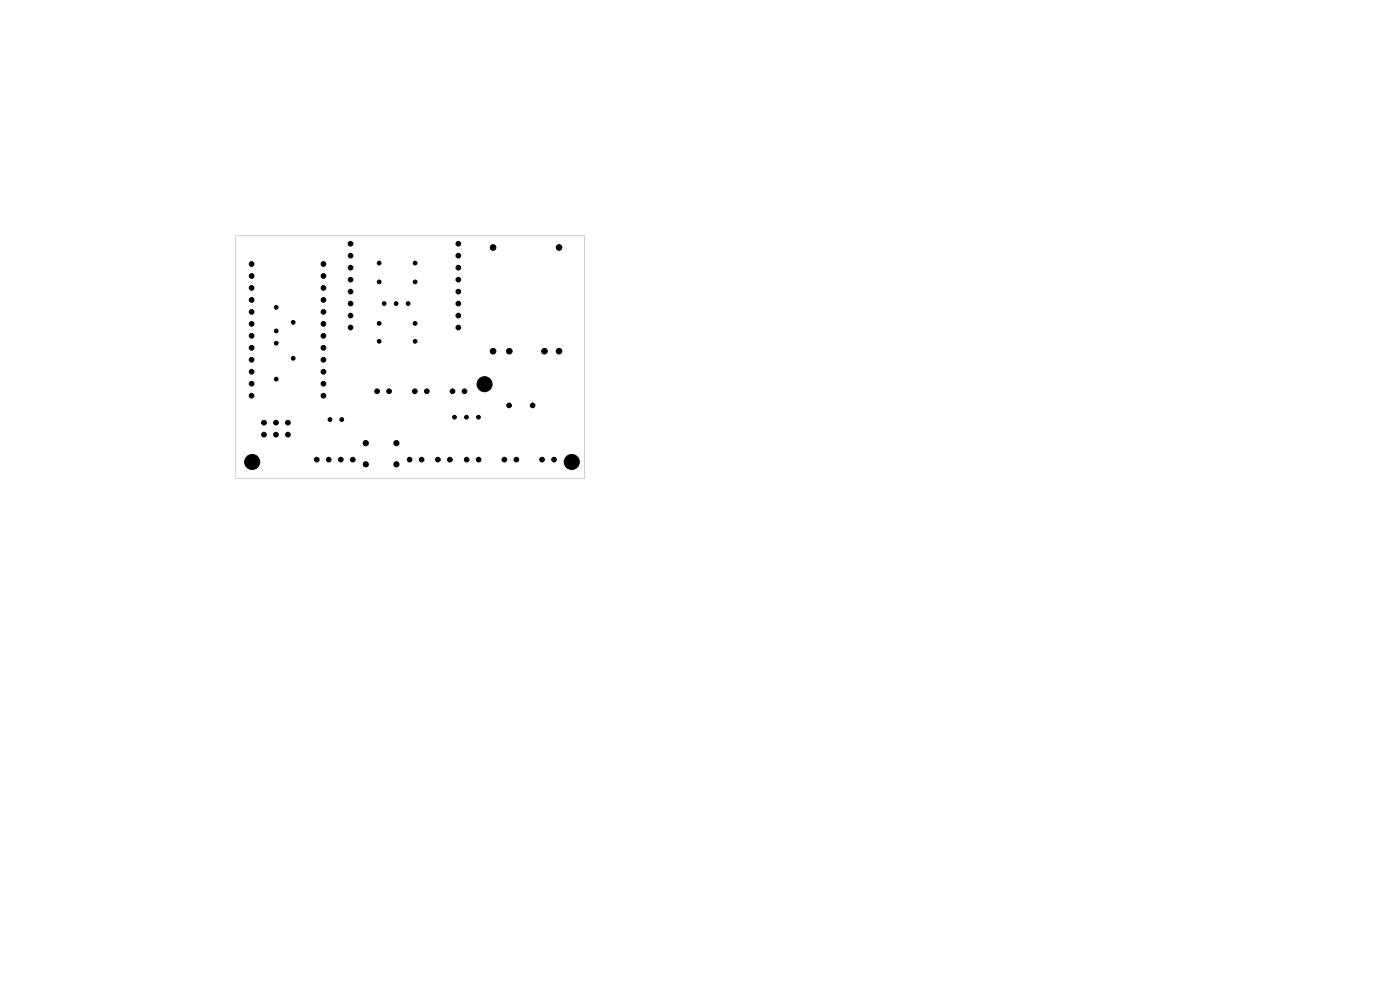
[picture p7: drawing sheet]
<svg xmlns="http://www.w3.org/2000/svg" width="297mm" height="210mm" viewBox="0 0 297 210" stroke-linecap="round" stroke-linejoin="round" font-family="sans-serif">
<path d="M50 50h74v51.5h-74z" fill="none" stroke="#d0d2cd" stroke-width=".21"/>
<g fill="#000" stroke="#000" stroke-width=".21">
<circle cx="53.4" cy="56" r=".5"/>
<circle cx="53.4" cy="58.5" r=".5"/>
<circle cx="68.6" cy="58.5" r=".5"/>
<circle cx="68.6" cy="56" r=".5"/>
<circle cx="74.4" cy="54.2" r=".5"/>
<circle cx="74.4" cy="51.7" r=".5"/>
<circle cx="74.4" cy="56.8" r=".5"/>
<circle cx="74.4" cy="59.3" r=".5"/>
<circle cx="80.4" cy="55.8" r=".4"/>
<circle cx="80.4" cy="59.8" r=".4"/>
<circle cx="88.1" cy="55.8" r=".4"/>
<circle cx="88.1" cy="59.8" r=".4"/>
<circle cx="97.2" cy="51.7" r=".5"/>
<circle cx="97.2" cy="56.8" r=".5"/>
<circle cx="97.2" cy="54.2" r=".5"/>
<circle cx="97.2" cy="59.3" r=".5"/>
<circle cx="104.6" cy="52.5" r=".6"/>
<circle cx="118.6" cy="52.5" r=".6"/>
<circle cx="53.4" cy="76.3" r=".5"/>
<circle cx="53.4" cy="66.2" r=".5"/>
<circle cx="53.4" cy="68.7" r=".5"/>
<circle cx="53.4" cy="71.2" r=".5"/>
<circle cx="53.4" cy="78.9" r=".5"/>
<circle cx="53.4" cy="73.8" r=".5"/>
<circle cx="53.4" cy="61.1" r=".5"/>
<circle cx="53.4" cy="63.6" r=".5"/>
<circle cx="58.6" cy="65.2" r=".4"/>
<circle cx="58.6" cy="72.8" r=".4"/>
<circle cx="58.6" cy="70.2" r=".4"/>
<circle cx="62.2" cy="76" r=".4"/>
<circle cx="62.2" cy="68.4" r=".4"/>
<circle cx="68.6" cy="71.2" r=".5"/>
<circle cx="68.6" cy="66.2" r=".5"/>
<circle cx="68.6" cy="68.7" r=".5"/>
<circle cx="68.6" cy="73.8" r=".5"/>
<circle cx="68.6" cy="63.6" r=".5"/>
<circle cx="68.6" cy="78.9" r=".5"/>
<circle cx="68.6" cy="61.1" r=".5"/>
<circle cx="68.6" cy="76.3" r=".5"/>
<circle cx="74.4" cy="61.9" r=".5"/>
<circle cx="74.4" cy="64.4" r=".5"/>
<circle cx="74.4" cy="69.5" r=".5"/>
<circle cx="74.4" cy="66.9" r=".5"/>
<circle cx="80.4" cy="72.4" r=".4"/>
<circle cx="80.4" cy="68.6" r=".4"/>
<circle cx="81.5" cy="64.4" r=".4"/>
<circle cx="84" cy="64.4" r=".4"/>
<circle cx="86.6" cy="64.4" r=".4"/>
<circle cx="88.1" cy="72.4" r=".4"/>
<circle cx="88.1" cy="68.6" r=".4"/>
<circle cx="97.2" cy="69.5" r=".5"/>
<circle cx="97.2" cy="61.9" r=".5"/>
<circle cx="97.2" cy="66.9" r=".5"/>
<circle cx="97.2" cy="64.4" r=".5"/>
<circle cx="104.6" cy="74.5" r=".6"/>
<circle cx="108" cy="74.5" r=".6"/>
<circle cx="115.5" cy="74.5" r=".6"/>
<circle cx="118.6" cy="74.5" r=".6"/>
<circle cx="53.4" cy="83.9" r=".5"/>
<circle cx="53.4" cy="81.4" r=".5"/>
<circle cx="53.5" cy="98" r="1.6"/>
<circle cx="56" cy="89.7" r=".5"/>
<circle cx="56" cy="92.2" r=".5"/>
<circle cx="58.5" cy="92.2" r=".5"/>
<circle cx="58.5" cy="89.7" r=".5"/>
<circle cx="58.6" cy="80.4" r=".4"/>
<circle cx="61.1" cy="92.2" r=".5"/>
<circle cx="61.1" cy="89.7" r=".5"/>
<circle cx="67.2" cy="97.5" r=".5"/>
<circle cx="68.6" cy="83.9" r=".5"/>
<circle cx="68.6" cy="81.4" r=".5"/>
<circle cx="69.7" cy="97.5" r=".5"/>
<circle cx="70" cy="89" r=".4"/>
<circle cx="72.3" cy="97.5" r=".5"/>
<circle cx="72.5" cy="89" r=".4"/>
<circle cx="74.8" cy="97.5" r=".5"/>
<circle cx="77.6" cy="94" r=".55"/>
<circle cx="77.6" cy="98.5" r=".55"/>
<circle cx="80" cy="83" r=".5"/>
<circle cx="82.5" cy="83" r=".5"/>
<circle cx="84.1" cy="94" r=".55"/>
<circle cx="84.1" cy="98.5" r=".55"/>
<circle cx="86.9" cy="97.5" r=".5"/>
<circle cx="88" cy="83" r=".5"/>
<circle cx="89.4" cy="97.5" r=".5"/>
<circle cx="90.5" cy="83" r=".5"/>
<circle cx="92.9" cy="97.5" r=".5"/>
<circle cx="95.4" cy="97.5" r=".5"/>
<circle cx="96" cy="83" r=".5"/>
<circle cx="96.4" cy="88.5" r=".4"/>
<circle cx="98.5" cy="83" r=".5"/>
<circle cx="99" cy="88.5" r=".4"/>
<circle cx="99" cy="97.5" r=".5"/>
<circle cx="101.5" cy="88.5" r=".4"/>
<circle cx="101.5" cy="97.5" r=".5"/>
<circle cx="102.8" cy="81.5" r="1.6"/>
<circle cx="107" cy="97.5" r=".5"/>
<circle cx="108" cy="86" r=".5"/>
<circle cx="109.5" cy="97.5" r=".5"/>
<circle cx="113" cy="86" r=".5"/>
<circle cx="115" cy="97.5" r=".5"/>
<circle cx="117.5" cy="97.5" r=".5"/>
<circle cx="121.3" cy="98" r="1.6"/>
</g>
</svg>
